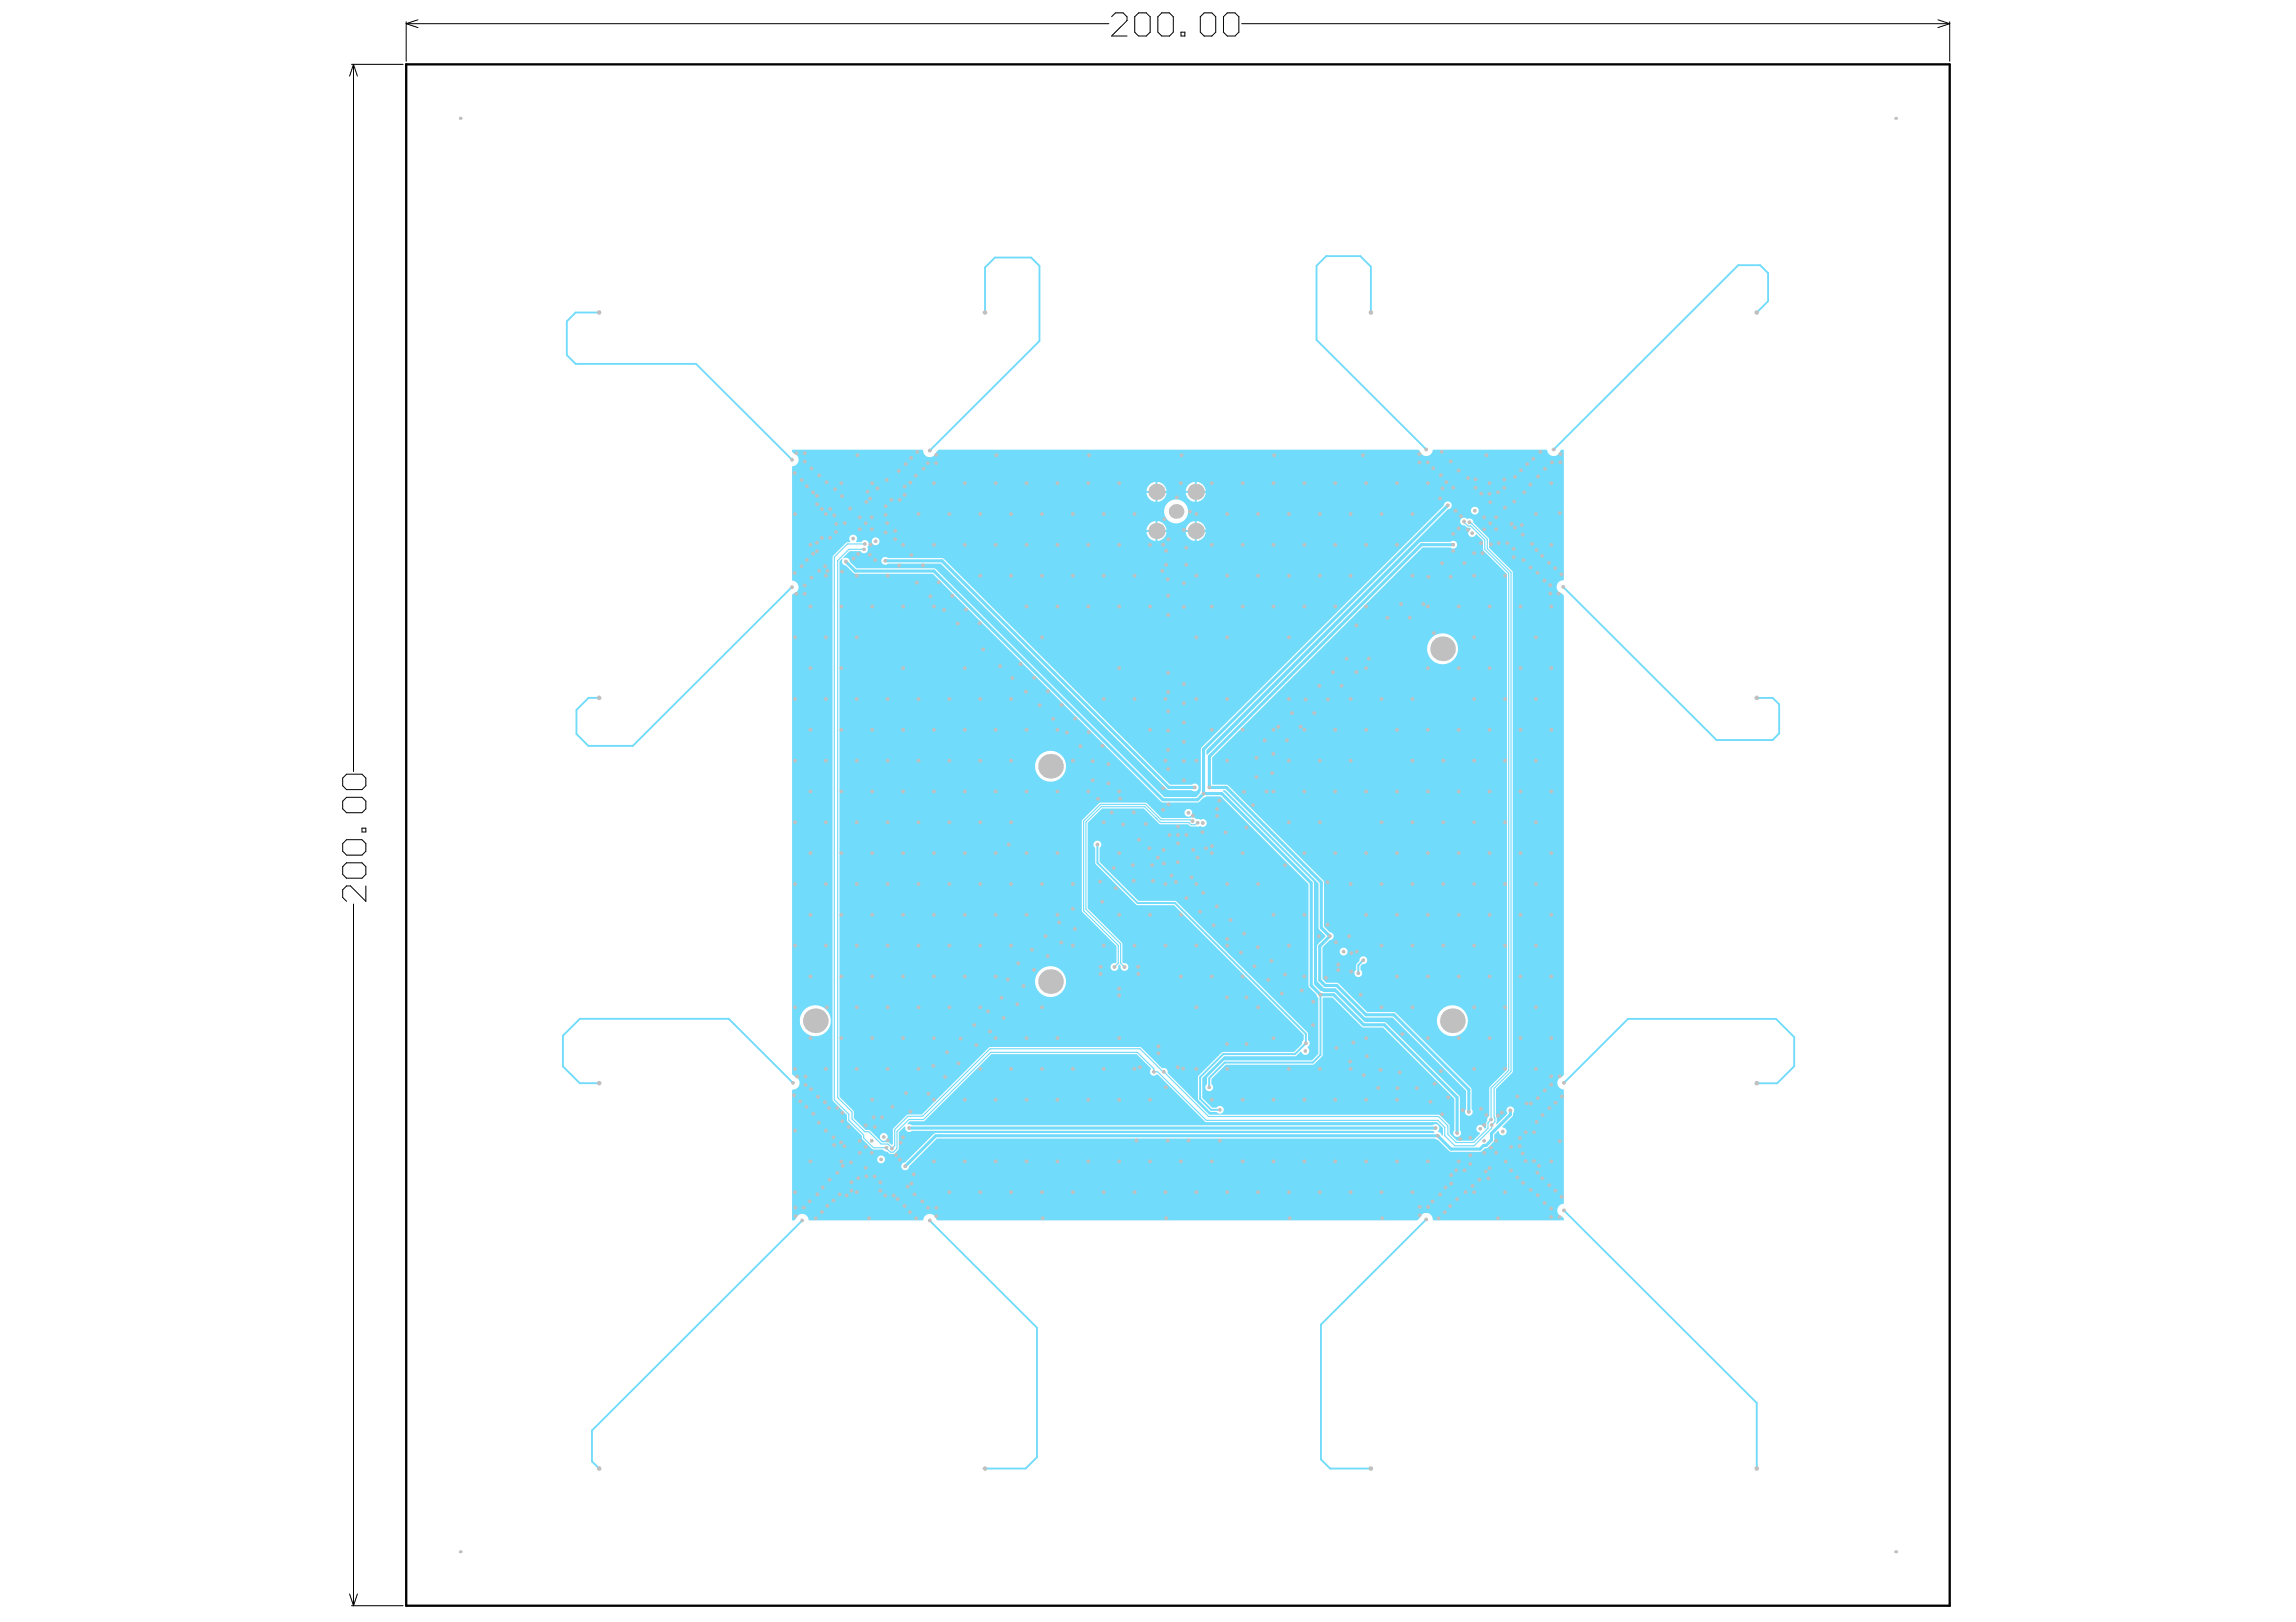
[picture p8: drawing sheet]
<svg xmlns="http://www.w3.org/2000/svg" width="297mm" height="210mm" viewBox="0 0 297 210" stroke-linecap="round" stroke-linejoin="round" font-family="sans-serif">
<g fill="none" stroke="#000" stroke-width=".13">
<path d="M45.5 8.3h6.6M45.7 8.3l.5 1.5M45.7 8.3l-.5 1.5M45.7 8.3v91.5M52.6 3.1l1.5 .5M52.6 2.8v5.1M52.6 3.1h90.9M54.1 2.6l-1.5 .5M143.8 2.2l.5-.5h1l.5 .5v.5l-2 2h2M146.8 2.2l.5-.5h1l.5 .5v2l-.5 .5h-1l-.5-.5zM149.8 2.2l.5-.5h1l.5 .5v2l-.5 .5h-1l-.5-.5zM152.8 4.2h.5v.5h-.5z"/>
<path d="M155.3 2.2l.5-.5h1l.5 .5v2l-.5 .5h-1l-.5-.5zM158.3 2.2l.5-.5h1l.5 .5v2l-.5 .5h-1l-.5-.5zM160.6 3.1h91.6M250.7 2.6l1.5 .5M252.2 2.8v5.1M252.2 3.1l-1.5 .5M44.3 100.7l.5-.5h2l.5 .5v1l-.5 .5h-2l-.5-.5zM44.3 103.7l.5-.5h2l.5 .5v1l-.5 .5h-2l-.5-.5zM44.3 109.2l.5-.5h2l.5 .5v1l-.5 .5h-2l-.5-.5zM44.3 112.2l.5-.5h2l.5 .5v1l-.5 .5h-2l-.5-.5zM45.7 117v90.8M46.8 107.2h.5v.5h-.5z"/>
<path d="M47.3 114.6v2l-2-2h-.5l-.5 .5v1l.5 .5M45.2 206.3l.5 1.5M45.5 207.8h6.6M46.2 206.3l-.5 1.5"/>
</g>
<path d="M52.6 8.3h199.6v199.5h-199.6z" fill="none" stroke="#000" stroke-width=".3"/>
<g fill="#70dbfa">
<path d="M117.4 145.4l.3-.3 1.9-.1 8.7-8.6h18.8l1.8 1.9a.53 .53 0 0 0 0 .7 .53 .53 0 0 0 .7 0h.2l6.2 6.2h29.9l.8 .8v.9h-.2a.47 .47 0 0 0-.4-.4l-.1-.1a.51 .51 0 0 0 .1-.8 .51 .51 0 0 0-.8 0h-67.3l-.2-.1h-.3z"/>
<path d="M102.5 58.2h16.8l.1 .1a.85 .85 0 0 0 .8 .9 .85 .85 0 0 0 .9-.7l.3-.3h62.1l.2 .2a.85 .85 0 0 0 .9 .6 .85 .85 0 0 0 .8-.8h14.7a.85 .85 0 0 0 .8 .8 .85 .85 0 0 0 .9-.6l.2-.2h.3v16.8a.96 .96 0 0 0-.9 1.2 .85 .85 0 0 0 .6 .6l.3 .3v62l-.2 .2a.85 .85 0 0 0-.6 .9 .85 .85 0 0 0 .8 .8v14.8a.85 .85 0 0 0-.8 .7 .85 .85 0 0 0 .6 1l.2 .2v.2h-16.9v-.1a.85 .85 0 0 0-.8-.8 .85 .85 0 0 0-.9 .6l-.3 .3h-62.1l-.2-.1a.85 .85 0 0 0-.9-.7 .85 .85 0 0 0-.8 .8h-14.8a.85 .85 0 0 0-.7-.8 .85 .85 0 0 0-1 .7l-.1 .1h-.3v-16.8l.1-.1a.85 .85 0 0 0 .8-.7 .85 .85 0 0 0-.6-1l-.3-.3v-62l.1-.2a.85 .85 0 0 0 .7-.9 .85 .85 0 0 0-.8-.8v-14.8a.85 .85 0 0 0 .8-.7 .85 .85 0 0 0-.6-.9l-.2-.2zM149.7 62.4v1.1h1.2a1.26 1.26 0 0 0-1.2-1.1zM154.8 62.4v1.1h1.2a1.26 1.26 0 0 0-1.2-1.1zM148.7 62.7l-.2 .3-.2 .5h1.2v-1.1l-.5 .1zM153.8 62.7l-.2 .3-.2 .5h1.2v-1.1l-.6 .1zM153.4 63.8a1.26 1.26 0 0 0 1.2 1.1v-1.1zM148.3 63.8a1.26 1.26 0 0 0 1.2 1.1v-1.1zM154.8 63.8v1.1a1.26 1.26 0 0 0 1.2-1.1zM149.7 63.8v1.1a1.26 1.26 0 0 0 1.2-1.1zM110 69.3a.5 .5 0 0 0 0 .7v.2h-.5l-1.8 1.9v70.2l1.9 2v.8l1.9 1.9 .1 .4 1.2 1.3 1.4 .1a.47 .47 0 0 0 .6 .2l.3 .3h.5l.6-.5 .1-2.3 .7-.7h.1a.5 .5 0 0 0 .3 .6 .5 .5 0 0 0 .6-.1h67.4l.2 .3h-64.5l-.3 .1-3.7 3.7a.51 .51 0 0 0-.5 .5 .51 .51 0 0 0 .5 .5 .51 .51 0 0 0 .5-.5l3.6-3.6h64.4l.4 .2 1.6 1.5 3.9 .1 .2-.1 .4-.4 .4-.1 .7-.7 .1-.3v-.7l.5-.4h.1a.51 .51 0 0 0 .5 .5 .51 .51 0 0 0 .5-.5 .51 .51 0 0 0-.5-.5l-.1-.1 1.3-1.3 .2-.5a.51 .51 0 0 0 0-.7 .51 .51 0 0 0-.8 0 .51 .51 0 0 0 0 .7l-1.3 1.5-.2-.1 .1-.7-.1-.2v-3.6l2.2-2.3v-64.5l-3.1-3.2v-1.2l-2-2.1a.5 .5 0 0 0-.3-.5 .5 .5 0 0 0-.5 .1 .5 .5 0 0 0-.9 .1 .5 .5 0 0 0 .6 .7l.3 .3h.4l.1 .2a.53 .53 0 0 0-.2 .9 .53 .53 0 0 0 .9-.2l.9 .8v1.3l3.1 3v64.1l-2.3 2.3v3.7l-.3 .3v.3l-.1 .2v.7l-.2 .2-.1-.1v-.1a.51 .51 0 0 0-.9-.1 .51 .51 0 0 0 .3 .8l.1 .1-.9 .9h-2.1l-1-.9v-1.2l-1.4-1.2h-29.6l-5.5-5.4a.5 .5 0 0 0-.1-.6 .5 .5 0 0 0-.6 0l-2.8-2.8h-19.5l-8.7 8.7h-1.9l-1.8 1.8-.1 2.1h-.1h-.1l-.3-.3h-.9l-1.5-1.5-.6-.1-1.5-1.5-.1-1-1.8-1.8v-69.3l.3-.3 .1 .1v.1a.51 .51 0 0 0 .4 .7l1 1 .3 .1h10l29.5 29.4 .3 .2h4.4l.3-.2 .5-.5 .4-.1h1.8l11.4 11.3v13.1l.1 .3 .9 .9 .3 .4v7.3l-.9 .8h-11.4l-2.1 2.1v.2v.8a.5 .5 0 0 0-.1 .7 .5 .5 0 0 0 .7 0 .5 .5 0 0 0-.1-.7v-.7l1.9-1.8h11.2l.2-.1 1-1 .1-.2v-7.4h1.3l3.9 3.8 2.6 .1 9.3 9.2v4.1a.51 .51 0 0 0-.1 .7 .51 .51 0 0 0 .8 0 .51 .51 0 0 0 0-.7v-4.3l-.1-.2-9.5-9.4-.2-.1h-2.5l-3.8-3.8-.3-.1h-1.3l-.4-.2-.8-.8v-13.3l-11.8-11.7v-.1h.3l12.1 12v5.8l.1 .2 .8 .9-1 1-.1 .2v4.4l.1 .3 .8 .8h1.5l3.8 3.8h3.6l9.5 9.5v2.3a.51 .51 0 0 0 0 .7 .51 .51 0 0 0 .7 0 .51 .51 0 0 0 0-.7v-2.5l-.1-.2-9.7-9.7-.3-.1h-3.4l-3.7-3.7-.3-.1h-1.3l-.5-.5v-4.1l.9-.9a.51 .51 0 0 0 .5-.5 .51 .51 0 0 0-.5-.6l-.7-.7v-5.7l-.1-.3-12.3-12.3-.3-.1h-1.8v-3.5l27.2-27.2h3.6a.51 .51 0 0 0 .8 0 .51 .51 0 0 0 0-.7 .51 .51 0 0 0-.8 0h-3.7l-.2 .1-27.5 27.5-.1-.1v-.5l31.2-31.2a.51 .51 0 0 0 .5-.5 .51 .51 0 0 0-.5-.5 .51 .51 0 0 0-.5 .5l-31.3 31.3-.1 .3v5.3l-.2 .4-.4 .4h-4.2l-29.5-29.5-.3-.1h-10l-.9-.8a.5 .5 0 0 0-.2-.5 .5 .5 0 0 0-.6 .1v-.1l.8-.9h1.4l.1 .2a.5 .5 0 0 0 .7 0 .5 .5 0 0 0 .1-.7 .5 .5 0 0 0 0-.8 .5 .5 0 0 0-.8 .2h-.6l-.1-.2a.51 .51 0 0 0 0-.7 .51 .51 0 0 0-.7 0zM190.3 66.1a.51 .51 0 0 0 1 0 .51 .51 0 0 0-1 0zM150.6 66.2a1.55 1.55 0 0 0 3.1 0 1.55 1.55 0 0 0-3.1 0zM149.7 67.4v1.2h1.2a1.26 1.26 0 0 0-1.2-1.2zM154.8 67.4v1.2h1.2a1.26 1.26 0 0 0-1.2-1.2zM148.7 67.8l-.2 .3-.2 .5h1.2v-1.2l-.5 .2zM153.8 67.8l-.2 .3-.2 .5h1.2v-1.2l-.6 .2zM153.4 68.8a1.26 1.26 0 0 0 1.2 1.2v-1.2zM148.3 68.8a1.26 1.26 0 0 0 1.2 1.2v-1.2zM154.8 68.8v1.2a1.26 1.26 0 0 0 1.2-1.2zM149.7 68.8v1.2a1.26 1.26 0 0 0 1.2-1.2zM112.8 70.1a.51 .51 0 0 0 1 0 .51 .51 0 0 0-1 0zM184.6 84a2.01 2.01 0 0 0 4 0 2.01 2.01 0 0 0-4 0zM133.9 99.2a2.01 2.01 0 0 0 4 0 2.01 2.01 0 0 0-4 0zM114.2 72.2a.51 .51 0 0 0 0 .7 .51 .51 0 0 0 .7 0h6.8l29.3 29.3 .2 .1h3a.51 .51 0 0 0 .7 0 .51 .51 0 0 0 0-.8 .51 .51 0 0 0-.7 0h-2.8l-29.3-29.2-.2-.1h-7a.51 .51 0 0 0-.7 0zM153.2 105.2a.55 .55 0 0 0 1.1 0 .55 .55 0 0 0-1.1 0zM140 106.1v.2v11.6l4.4 4.5v2.1l-.1 .2a.51 .51 0 0 0-.6 .4 .51 .51 0 0 0 .5 .5 .51 .51 0 0 0 .5-.6l.1-.2 .2 .2a.51 .51 0 0 0 .4 .6 .51 .51 0 0 0 .6-.5 .51 .51 0 0 0-.7-.4l-.1-.2v-2.4l-4.5-4.5v-11.1l1.9-1.9h5.4l2 2.1h3.7l.4 .3h.9l.3-.1a.51 .51 0 0 0 .7 0 .51 .51 0 0 0 0-.7 .51 .51 0 0 0-.7-.1l-.3-.1h-.3a.49 .49 0 0 0-.7-.1h-3.7l-2.1-2h-5.8zM173.3 123.1a.51 .51 0 0 0 1 0 .51 .51 0 0 0-1 0zM176 123.9l-.1 .5-.4 .4-.1 .7a.5 .5 0 0 0 0 .8 .5 .5 0 0 0 .7 0 .5 .5 0 0 0-.1-.8v-.5l.3-.2a.51 .51 0 0 0 .6-.7 .51 .51 0 0 0-.9-.2zM133.9 127a2.01 2.01 0 0 0 4 0 2.01 2.01 0 0 0-4 0zM185.9 132.1a2.01 2.01 0 0 0 4 0 2.01 2.01 0 0 0-4 0zM103.5 132.1a2.01 2.01 0 0 0 4 0 2.01 2.01 0 0 0-4 0zM141.6 108.9a.5 .5 0 0 0 .1 .8v2l.1 .2 5.2 5.2h.2h4.7l16.8 16.8v.7l-.2 .2-.1 .3-1 1h-9.1l-.2 .1-3 3-.1 .2v2.9l1.5 1.5 .9 .1a.5 .5 0 0 0 .8 .1 .5 .5 0 0 0 0-.8 .5 .5 0 0 0-.8 .1h-.6l-1.3-1.2v-2.6l2.9-2.8h9.1l.8-.6h.1a.51 .51 0 0 0 .8 .3 .51 .51 0 0 0 0-.8v-.1a.49 .49 0 0 0 0-.9v-.8l-.1-.2-16.9-16.9-.2-.1h-4.7l-5-5v-1.9a.5 .5 0 0 0 .1-.7 .5 .5 0 0 0-.8-.1zM113.8 147.1a.55 .55 0 0 0 1.1 0 .55 .55 0 0 0-1.1 0zM113.5 150a.51 .51 0 0 0 1 0 .51 .51 0 0 0-1 0z"/>
</g>
<g fill="none" stroke="#70dbfa" stroke-width=".24">
<path d="M77.5 40.4h-3l-1.2 1.2v4.4l1.2 1.1h15.5l12.5 12.4M120.3 58.3h.1M127.4 40.4v-5.8l1.3-1.3h4.7l1.1 1.1v9.7l-14.2 14.2M177.4 40.4v-5.9l-1.4-1.4h-4.4l-1.3 1.3v9.6l14.2 14.2M201 58.2h.1M227.3 40.4l1.4-1.4v-3.7l-1-1h-2.8l-23.9 23.9M102.5 76l-20.6 20.5h-5.8l-1.5-1.5v-3.1l1.5-1.6h1.4M202.2 75.9v.1M202.2 76l19.9 19.8h7.2l.9-.9v-3.8l-.9-.8h-2.2M102.6 140.1l-8.3-8.3h-19.3l-2.2 2.2v4l2.2 2.2h2.5M103.8 157.9l-27.2 27.2v4l.9 .9M120.3 158l13.9 13.8v16.8l-1.5 1.4h-5.3"/>
<path d="M184.5 157.8l-13.6 13.6v17.5l1.2 1.1h5.3M202.3 156.6l25 25v8.4M202.3 140.1l8.3-8.2h19.2l2.3 2.3v3.8l-2.2 2.2h-2.6"/>
</g>
<path d="M111.8 71.1h-2l-1.4 1.4v69.5l1.8 1.9v.9l1.7 1.7h.5l1.6 1.6h.9l.5 .5M189.4 67.5l.5 .6h.4l1.8 1.8v1.2l3.1 3.1v64.3l-2.3 2.3v4.1l-.4 .4v.7l-1.8 1.8h-2.3l-1.1-1v-1.1l-1.2-1.2h-29.7l-8.9-8.8h-19.4l-8.7 8.8h-1.9l-1.8 1.7v2.1l-.3 .3M190.1 67.6h.1l2.2 2.2v1.2l3.1 3.1v64.5l-2.2 2.2v3.8l.1 .1v.5l-.4 .4v.4l-2.3 2.3h-2.5l-1.3-1.3v-1.1l-.9-.9h-29.9l-6.3-6.3h-.5v-.4l-2.1-2.1h-19l-8.7 8.7h-1.9l-1.6 1.5v2.2l-.4 .5h-.4l-.5-.6h-1.7l-1.3-1.2v-.4l-1.9-1.9v-.8l-1.9-1.9v-70.2l1.7-1.7h2.3M190.4 67.8h.1M149.6 105.9h.1M154.3 106.3l-.3-.2h-3.8l-2-2h-5.8l-2.2 2.2v11.6l4.5 4.4v2.3l-.5 .5M155 106.5l-.4 .2h-.5l-.3-.3h-3.7l-2-2h-5.6l-2 2v11.3l4.5 4.4v2.5l.5 .5M115.4 148.6h.1M191.5 147.4v.1" fill="none" stroke="#70dbfa" stroke-width=".15"/>
<path d="M142 109.3v2.4l5.2 5.2h4.8l16.9 16.9v1.2l-1.4 1.4h-9.2l-3 3v2.8l1.4 1.4h1.1M170.8 128.7v7.8l-1 1h-11.3l-2.1 2v1.2M176.4 124.3l-.7 .6v1" fill="none" stroke="#70dbfa" stroke-width=".25"/>
<path d="M109.4 72.7l1.3 1.2h10.1l29.7 29.6h4.4l.8-.8M114.5 72.6h7.4l29.3 29.3h3.4M187.3 65.4l-31.6 31.6v5.7M188 70.5h-4.1l-27.4 27.4v4h2.1l12.3 12.3v5.9l1.1 1.1-1.3 1.2v4.4l.7 .7h1.5l3.8 3.8h3.6l9.7 9.7v2.9M155.7 102.7h2.4l11.5 11.6v13.2l1.2 1.2h1.7l3.9 3.9h2.7l9.4 9.4v4.6M185.7 146h-68.1M195.4 143.7v.5l-2.4 2.5v.8l-.7 .7h-.4l-.4 .5h-3.8l-1.7-1.7h-64.9l-4 3.9" fill="none" stroke="#70dbfa" stroke-width=".4"/>
<g fill="#c0c0c0">
<circle cx="114" cy="150" r=".25"/>
<circle cx="115.9" cy="149.5" r=".25"/>
<circle cx="157.8" cy="147.6" r=".25"/>
<circle cx="153.8" cy="147.6" r=".25"/>
<circle cx="151.1" cy="147.6" r=".25"/>
<circle cx="147" cy="147.6" r=".25"/>
<circle cx="110.4" cy="72.3" r=".25"/>
<circle cx="201.8" cy="139.3" r=".25"/>
<circle cx="200.7" cy="139.3" r=".25"/>
<circle cx="200.7" cy="140.4" r=".25"/>
<circle cx="202.3" cy="140.1" r=".25"/>
<circle cx="172.8" cy="121.9" r=".25"/>
<circle cx="161.3" cy="107.1" r=".25"/>
<circle cx="166.2" cy="112" r=".25"/>
<circle cx="171.7" cy="114.2" r=".25"/>
<circle cx="170.6" cy="121.2" r=".25"/>
<circle cx="171.7" cy="119.7" r=".25"/>
<circle cx="174.5" cy="121.2" r=".25"/>
<circle cx="172" cy="121.2" r=".25"/>
<circle cx="175.7" cy="125.9" r=".25"/>
<circle cx="171.5" cy="126.5" r=".25"/>
<circle cx="170.8" cy="128.7" r=".25"/>
<circle cx="173.1" cy="125.5" r=".25"/>
<circle cx="173.1" cy="124.8" r=".25"/>
<circle cx="185.5" cy="81.9" r=".25"/>
<circle cx="107" cy="130.4" r=".25"/>
<circle cx="227.3" cy="140.2" r=".3"/>
<circle cx="227.3" cy="90.3" r=".3"/>
<circle cx="227.3" cy="40.4" r=".3"/>
<circle cx="177.4" cy="40.4" r=".3"/>
<circle cx="127.4" cy="40.4" r=".3"/>
<circle cx="77.5" cy="40.4" r=".3"/>
<circle cx="77.5" cy="90.3" r=".3"/>
<circle cx="227.3" cy="190" r=".3"/>
<circle cx="177.4" cy="190" r=".3"/>
<circle cx="127.4" cy="190" r=".3"/>
<circle cx="77.5" cy="140.2" r=".3"/>
<circle cx="77.5" cy="190" r=".3"/>
<circle cx="122.3" cy="139.4" r=".25"/>
<circle cx="124" cy="137.6" r=".25"/>
<circle cx="120.1" cy="141.5" r=".25"/>
<circle cx="117.8" cy="143.9" r=".25"/>
<circle cx="190.5" cy="153.5" r=".25"/>
<circle cx="189.6" cy="154.3" r=".25"/>
<circle cx="188" cy="63.1" r=".25"/>
<circle cx="196" cy="61.7" r=".25"/>
<circle cx="197.1" cy="72.5" r=".25"/>
<circle cx="198.8" cy="71.2" r=".25"/>
<circle cx="183.7" cy="156.2" r=".25"/>
<circle cx="183.7" cy="157.3" r=".25"/>
<circle cx="184.8" cy="156.2" r=".25"/>
<circle cx="104.1" cy="59.7" r=".25"/>
<circle cx="103" cy="58.6" r=".25"/>
<circle cx="104.1" cy="58.6" r=".25"/>
<circle cx="103" cy="76.8" r=".25"/>
<circle cx="104.1" cy="75.8" r=".25"/>
<circle cx="104.1" cy="76.8" r=".25"/>
<circle cx="121.1" cy="59.9" r=".25"/>
<circle cx="120" cy="59.9" r=".25"/>
<circle cx="121.1" cy="58.9" r=".25"/>
<circle cx="104.2" cy="140.4" r=".25"/>
<circle cx="104.2" cy="139.3" r=".25"/>
<circle cx="103.1" cy="139.3" r=".25"/>
<circle cx="104" cy="156.3" r=".25"/>
<circle cx="102.9" cy="157.4" r=".25"/>
<circle cx="102.9" cy="156.3" r=".25"/>
<circle cx="121.1" cy="157.4" r=".25"/>
<circle cx="120.1" cy="156.3" r=".25"/>
<circle cx="121.1" cy="156.3" r=".25"/>
<circle cx="200.7" cy="156.4" r=".25"/>
<circle cx="201.8" cy="157.5" r=".25"/>
<circle cx="200.7" cy="157.5" r=".25"/>
<circle cx="201.7" cy="76.8" r=".25"/>
<circle cx="200.6" cy="75.7" r=".25"/>
<circle cx="200.6" cy="76.8" r=".25"/>
<circle cx="183.6" cy="58.8" r=".25"/>
<circle cx="184.7" cy="59.8" r=".25"/>
<circle cx="183.6" cy="59.8" r=".25"/>
<circle cx="200.8" cy="59.8" r=".25"/>
<circle cx="201.9" cy="58.8" r=".25"/>
<circle cx="201.9" cy="59.8" r=".25"/>
<circle cx="184.5" cy="58.2" r=".25"/>
<circle cx="120.3" cy="58.3" r=".25"/>
<circle cx="102.5" cy="76" r=".25"/>
<circle cx="102.5" cy="59.5" r=".25"/>
<circle cx="102.6" cy="140.1" r=".25"/>
<circle cx="103.8" cy="157.9" r=".25"/>
<circle cx="120.3" cy="157.9" r=".25"/>
<circle cx="184.5" cy="157.8" r=".25"/>
<circle cx="202.3" cy="156.6" r=".25"/>
<circle cx="202.2" cy="75.9" r=".25"/>
<circle cx="201" cy="58.2" r=".25"/>
<circle cx="189.9" cy="61.9" r=".25"/>
<circle cx="186.5" cy="58.5" r=".25"/>
<circle cx="152.4" cy="108" r=".25"/>
<circle cx="192.9" cy="148.5" r=".25"/>
<circle cx="153.5" cy="108" r=".25"/>
<circle cx="152.4" cy="111.6" r=".25"/>
<circle cx="155.6" cy="107.7" r=".25"/>
<circle cx="154.4" cy="110" r=".25"/>
<circle cx="150.5" cy="110" r=".25"/>
<circle cx="152.4" cy="107" r=".25"/>
<circle cx="117.1" cy="150.9" r=".25"/>
<circle cx="117.4" cy="153.6" r=".25"/>
<circle cx="106.7" cy="73.3" r=".25"/>
<circle cx="109.4" cy="72.7" r=".25"/>
<circle cx="150.6" cy="138.7" r=".25"/>
<circle cx="149.3" cy="138.7" r=".25"/>
<circle cx="144.2" cy="125.1" r=".25"/>
<circle cx="145.5" cy="125.1" r=".25"/>
<circle cx="114.5" cy="72.6" r=".25"/>
<circle cx="190" cy="143.9" r=".25"/>
<circle cx="197.5" cy="142.8" r=".25"/>
<circle cx="195.4" cy="143.7" r=".25"/>
<circle cx="187.3" cy="65.4" r=".25"/>
<circle cx="186.6" cy="63.2" r=".25"/>
<circle cx="188" cy="70.5" r=".25"/>
<circle cx="188" cy="69.1" r=".25"/>
<circle cx="188.7" cy="68.4" r=".25"/>
<circle cx="188.3" cy="66.1" r=".25"/>
<circle cx="156.5" cy="101.9" r=".25"/>
<circle cx="154.6" cy="101.9" r=".25"/>
<circle cx="155.7" cy="102.7" r=".25"/>
<circle cx="110.9" cy="58.9" r=".25"/>
<circle cx="192.3" cy="58.9" r=".25"/>
<circle cx="201.8" cy="66.4" r=".25"/>
<circle cx="201.8" cy="147.7" r=".25"/>
<circle cx="112.4" cy="157.7" r=".25"/>
<circle cx="193.8" cy="157.7" r=".25"/>
<circle cx="178.8" cy="157.7" r=".25"/>
<circle cx="166.8" cy="157.7" r=".25"/>
<circle cx="150.9" cy="157.7" r=".25"/>
<circle cx="134.9" cy="157.7" r=".25"/>
<circle cx="128.9" cy="58.9" r=".25"/>
<circle cx="140.9" cy="58.9" r=".25"/>
<circle cx="152.9" cy="58.9" r=".25"/>
<circle cx="164.8" cy="58.9" r=".25"/>
<circle cx="176.3" cy="58.9" r=".25"/>
<circle cx="186.4" cy="138.6" r=".25"/>
<circle cx="181.4" cy="133.8" r=".25"/>
<circle cx="196.3" cy="141.9" r=".25"/>
<circle cx="197" cy="149.3" r=".25"/>
<circle cx="191.4" cy="152.7" r=".25"/>
<circle cx="196.3" cy="152.4" r=".25"/>
<circle cx="195.5" cy="151.5" r=".25"/>
<circle cx="118.2" cy="152" r=".25"/>
<circle cx="105.9" cy="145.3" r=".25"/>
<circle cx="107.8" cy="147.2" r=".25"/>
<circle cx="108.9" cy="74" r=".25"/>
<circle cx="107.9" cy="66.7" r=".25"/>
<circle cx="108.9" cy="64.2" r=".25"/>
<circle cx="113.5" cy="63.2" r=".25"/>
<circle cx="114.7" cy="62.1" r=".25"/>
<circle cx="186.3" cy="64.5" r=".25"/>
<circle cx="198.2" cy="70.4" r=".25"/>
<circle cx="197" cy="69.2" r=".25"/>
<circle cx="193.8" cy="63.7" r=".25"/>
<circle cx="195.9" cy="64.9" r=".25"/>
<circle cx="188" cy="71.3" r=".25"/>
<circle cx="119.4" cy="73.2" r=".25"/>
<circle cx="116.3" cy="73.2" r=".25"/>
<circle cx="119.5" cy="60.7" r=".25"/>
<circle cx="116.3" cy="61" r=".25"/>
<circle cx="117.9" cy="59.3" r=".25"/>
<circle cx="117.8" cy="62.5" r=".25"/>
<circle cx="117.2" cy="60.1" r=".25"/>
<circle cx="118.5" cy="61.6" r=".25"/>
<circle cx="118.7" cy="58.5" r=".25"/>
<circle cx="106" cy="73.9" r=".25"/>
<circle cx="102.8" cy="74.2" r=".25"/>
<circle cx="104.4" cy="72.5" r=".25"/>
<circle cx="103.7" cy="73.3" r=".25"/>
<circle cx="105" cy="74.8" r=".25"/>
<circle cx="105.2" cy="71.7" r=".25"/>
<circle cx="106" cy="61.5" r=".25"/>
<circle cx="102.8" cy="61.2" r=".25"/>
<circle cx="104.4" cy="62.9" r=".25"/>
<circle cx="108" cy="63.3" r=".25"/>
<circle cx="103.7" cy="62.1" r=".25"/>
<circle cx="105" cy="60.6" r=".25"/>
<circle cx="106.9" cy="62.4" r=".25"/>
<circle cx="105.2" cy="63.7" r=".25"/>
<circle cx="199.8" cy="75.1" r=".25"/>
<circle cx="199.5" cy="71.9" r=".25"/>
<circle cx="201.2" cy="73.5" r=".25"/>
<circle cx="198" cy="73.4" r=".25"/>
<circle cx="200.4" cy="72.8" r=".25"/>
<circle cx="198.9" cy="74.1" r=".25"/>
<circle cx="202" cy="74.3" r=".25"/>
<circle cx="185.4" cy="60.6" r=".25"/>
<circle cx="188.7" cy="60.9" r=".25"/>
<circle cx="187.1" cy="62.4" r=".25"/>
<circle cx="187.7" cy="59.7" r=".25"/>
<circle cx="186.4" cy="61.5" r=".25"/>
<circle cx="199" cy="61.7" r=".25"/>
<circle cx="199.3" cy="58.5" r=".25"/>
<circle cx="197.6" cy="60.1" r=".25"/>
<circle cx="197.2" cy="63.7" r=".25"/>
<circle cx="198.4" cy="59.4" r=".25"/>
<circle cx="199.9" cy="60.7" r=".25"/>
<circle cx="198" cy="62.7" r=".25"/>
<circle cx="196.8" cy="60.9" r=".25"/>
<circle cx="199.9" cy="141.1" r=".25"/>
<circle cx="199.6" cy="144.3" r=".25"/>
<circle cx="201.3" cy="142.7" r=".25"/>
<circle cx="198.1" cy="142.8" r=".25"/>
<circle cx="200.5" cy="143.4" r=".25"/>
<circle cx="199" cy="142.1" r=".25"/>
<circle cx="202.1" cy="141.9" r=".25"/>
<circle cx="199.8" cy="155.7" r=".25"/>
<circle cx="199.5" cy="152.5" r=".25"/>
<circle cx="201.2" cy="154.1" r=".25"/>
<circle cx="198" cy="154" r=".25"/>
<circle cx="197" cy="153.1" r=".25"/>
<circle cx="200.4" cy="153.4" r=".25"/>
<circle cx="198.9" cy="154.7" r=".25"/>
<circle cx="202" cy="154.9" r=".25"/>
<circle cx="185.3" cy="155.5" r=".25"/>
<circle cx="188.5" cy="155.2" r=".25"/>
<circle cx="186.9" cy="156.9" r=".25"/>
<circle cx="187" cy="153.7" r=".25"/>
<circle cx="187.6" cy="156.1" r=".25"/>
<circle cx="186.3" cy="154.6" r=".25"/>
<circle cx="186.1" cy="157.7" r=".25"/>
<circle cx="104.9" cy="140.9" r=".25"/>
<circle cx="105.2" cy="144.1" r=".25"/>
<circle cx="103.5" cy="142.5" r=".25"/>
<circle cx="106.7" cy="142.6" r=".25"/>
<circle cx="104.3" cy="143.2" r=".25"/>
<circle cx="105.8" cy="141.9" r=".25"/>
<circle cx="102.7" cy="141.7" r=".25"/>
<circle cx="115.6" cy="154.7" r=".25"/>
<circle cx="119.3" cy="155.5" r=".25"/>
<circle cx="116.1" cy="155.2" r=".25"/>
<circle cx="117.7" cy="156.9" r=".25"/>
<circle cx="117" cy="156.1" r=".25"/>
<circle cx="118.3" cy="154.6" r=".25"/>
<circle cx="118.5" cy="157.7" r=".25"/>
<circle cx="168.9" cy="136" r=".25"/>
<circle cx="105.5" cy="157.7" r=".25"/>
<circle cx="105.7" cy="154.6" r=".25"/>
<circle cx="107" cy="156.1" r=".25"/>
<circle cx="111" cy="152.5" r=".25"/>
<circle cx="109" cy="150.9" r=".25"/>
<circle cx="108.3" cy="151.8" r=".25"/>
<circle cx="107.3" cy="152.7" r=".25"/>
<circle cx="144.8" cy="128.8" r=".25"/>
<circle cx="147.3" cy="126" r=".25"/>
<circle cx="144.8" cy="127.9" r=".25"/>
<circle cx="142.4" cy="125.1" r=".25"/>
<circle cx="142.4" cy="126" r=".25"/>
<circle cx="147.2" cy="125.1" r=".25"/>
<circle cx="147.5" cy="138.1" r=".25"/>
<circle cx="146.8" cy="138.3" r=".25"/>
<circle cx="152.4" cy="138.1" r=".25"/>
<circle cx="149.9" cy="136.3" r=".25"/>
<circle cx="153.1" cy="138.3" r=".25"/>
<circle cx="149.9" cy="135.4" r=".25"/>
<circle cx="151.2" cy="104.1" r=".25"/>
<circle cx="150.5" cy="104.8" r=".25"/>
<circle cx="150.5" cy="102" r=".25"/>
<circle cx="157.8" cy="103.6" r=".25"/>
<circle cx="157.5" cy="104.7" r=".25"/>
<circle cx="190.8" cy="66.1" r=".25"/>
<circle cx="151.3" cy="108.1" r=".25"/>
<circle cx="152.4" cy="109.1" r=".25"/>
<circle cx="113.2" cy="72.5" r=".25"/>
<circle cx="191.6" cy="143.5" r=".25"/>
<circle cx="117.9" cy="153.2" r=".25"/>
<circle cx="116.5" cy="147.9" r=".25"/>
<circle cx="116.8" cy="147.2" r=".25"/>
<circle cx="117.6" cy="146" r=".25"/>
<circle cx="193" cy="145.6" r=".25"/>
<circle cx="192.9" cy="144.9" r=".25"/>
<circle cx="193.8" cy="144.4" r=".25"/>
<circle cx="192" cy="145.6" r=".25"/>
<circle cx="186" cy="147" r=".25"/>
<circle cx="185.7" cy="146" r=".25"/>
<circle cx="168.9" cy="135" r=".25"/>
<circle cx="150.4" cy="73.9" r=".25"/>
<circle cx="151.1" cy="75" r=".25"/>
<circle cx="153.2" cy="75.5" r=".25"/>
<circle cx="153.5" cy="70.9" r=".25"/>
<circle cx="153.5" cy="73.1" r=".25"/>
<circle cx="150.9" cy="73.1" r=".25"/>
<circle cx="150.9" cy="71.3" r=".25"/>
<circle cx="189" cy="66.8" r=".25"/>
<circle cx="114.8" cy="147.6" r=".25"/>
<circle cx="112.6" cy="70.5" r=".25"/>
<circle cx="189.9" cy="68.6" r=".25"/>
<circle cx="173.8" cy="123.1" r=".25"/>
<circle cx="176.4" cy="124.3" r=".25"/>
<circle cx="115.8" cy="69.8" r=".25"/>
<circle cx="107.1" cy="73.9" r=".25"/>
<circle cx="106.4" cy="153.7" r=".25"/>
<circle cx="106.3" cy="156.9" r=".25"/>
<circle cx="107.8" cy="155.4" r=".25"/>
<circle cx="104.7" cy="155.5" r=".25"/>
<circle cx="200.7" cy="62.5" r=".25"/>
<circle cx="198.7" cy="66.5" r=".25"/>
<circle cx="200.7" cy="70.5" r=".25"/>
<circle cx="200.7" cy="78.5" r=".25"/>
<circle cx="198.7" cy="82.5" r=".25"/>
<circle cx="200.7" cy="86.5" r=".25"/>
<circle cx="198.7" cy="90.5" r=".25"/>
<circle cx="200.7" cy="94.4" r=".25"/>
<circle cx="198.7" cy="98.4" r=".25"/>
<circle cx="200.7" cy="102.4" r=".25"/>
<circle cx="198.7" cy="106.4" r=".25"/>
<circle cx="200.7" cy="110.4" r=".25"/>
<circle cx="198.7" cy="114.4" r=".25"/>
<circle cx="200.7" cy="118.4" r=".25"/>
<circle cx="198.7" cy="122.4" r=".25"/>
<circle cx="200.7" cy="126.4" r=".25"/>
<circle cx="198.7" cy="130.3" r=".25"/>
<circle cx="200.7" cy="134.3" r=".25"/>
<circle cx="198.7" cy="138.3" r=".25"/>
<circle cx="200.7" cy="150.3" r=".25"/>
<circle cx="194.7" cy="74.5" r=".25"/>
<circle cx="196.7" cy="78.5" r=".25"/>
<circle cx="196.7" cy="86.5" r=".25"/>
<circle cx="194.7" cy="90.5" r=".25"/>
<circle cx="196.7" cy="94.4" r=".25"/>
<circle cx="194.7" cy="98.4" r=".25"/>
<circle cx="196.7" cy="102.4" r=".25"/>
<circle cx="194.7" cy="106.4" r=".25"/>
<circle cx="196.7" cy="110.4" r=".25"/>
<circle cx="194.7" cy="114.4" r=".25"/>
<circle cx="196.7" cy="118.4" r=".25"/>
<circle cx="194.7" cy="122.4" r=".25"/>
<circle cx="196.7" cy="126.4" r=".25"/>
<circle cx="194.7" cy="130.3" r=".25"/>
<circle cx="196.7" cy="134.3" r=".25"/>
<circle cx="194.7" cy="138.3" r=".25"/>
<circle cx="194.7" cy="154.3" r=".25"/>
<circle cx="192.7" cy="62.5" r=".25"/>
<circle cx="190.7" cy="74.5" r=".25"/>
<circle cx="192.7" cy="78.5" r=".25"/>
<circle cx="190.7" cy="82.5" r=".25"/>
<circle cx="192.7" cy="86.5" r=".25"/>
<circle cx="190.7" cy="90.5" r=".25"/>
<circle cx="192.7" cy="94.4" r=".25"/>
<circle cx="190.7" cy="98.4" r=".25"/>
<circle cx="192.7" cy="102.4" r=".25"/>
<circle cx="190.7" cy="106.4" r=".25"/>
<circle cx="192.7" cy="110.4" r=".25"/>
<circle cx="190.7" cy="114.4" r=".25"/>
<circle cx="192.7" cy="118.4" r=".25"/>
<circle cx="190.7" cy="122.4" r=".25"/>
<circle cx="192.7" cy="126.4" r=".25"/>
<circle cx="190.7" cy="130.3" r=".25"/>
<circle cx="192.7" cy="134.3" r=".25"/>
<circle cx="190.7" cy="138.3" r=".25"/>
<circle cx="190.7" cy="154.3" r=".25"/>
<circle cx="188.7" cy="78.5" r=".25"/>
<circle cx="188.7" cy="86.5" r=".25"/>
<circle cx="188.7" cy="94.4" r=".25"/>
<circle cx="186.7" cy="98.4" r=".25"/>
<circle cx="188.7" cy="102.4" r=".25"/>
<circle cx="186.7" cy="106.4" r=".25"/>
<circle cx="188.7" cy="110.4" r=".25"/>
<circle cx="186.7" cy="114.4" r=".25"/>
<circle cx="188.7" cy="118.4" r=".25"/>
<circle cx="186.7" cy="122.4" r=".25"/>
<circle cx="188.7" cy="126.4" r=".25"/>
<circle cx="188.7" cy="134.3" r=".25"/>
<circle cx="188.7" cy="150.3" r=".25"/>
<circle cx="184.7" cy="62.5" r=".25"/>
<circle cx="182.7" cy="66.5" r=".25"/>
<circle cx="182.7" cy="74.5" r=".25"/>
<circle cx="184.7" cy="78.5" r=".25"/>
<circle cx="184.7" cy="86.5" r=".25"/>
<circle cx="182.7" cy="90.5" r=".25"/>
<circle cx="184.7" cy="94.4" r=".25"/>
<circle cx="182.7" cy="98.4" r=".25"/>
<circle cx="184.7" cy="102.4" r=".25"/>
<circle cx="182.7" cy="106.4" r=".25"/>
<circle cx="184.7" cy="110.4" r=".25"/>
<circle cx="182.7" cy="114.4" r=".25"/>
<circle cx="184.7" cy="118.4" r=".25"/>
<circle cx="182.7" cy="122.4" r=".25"/>
<circle cx="184.7" cy="126.4" r=".25"/>
<circle cx="182.7" cy="130.3" r=".25"/>
<circle cx="184.7" cy="134.3" r=".25"/>
<circle cx="184.7" cy="150.3" r=".25"/>
<circle cx="182.7" cy="154.3" r=".25"/>
<circle cx="180.7" cy="62.5" r=".25"/>
<circle cx="178.7" cy="66.5" r=".25"/>
<circle cx="180.7" cy="70.5" r=".25"/>
<circle cx="178.7" cy="90.5" r=".25"/>
<circle cx="180.7" cy="94.4" r=".25"/>
<circle cx="180.7" cy="102.4" r=".25"/>
<circle cx="178.7" cy="106.4" r=".25"/>
<circle cx="180.7" cy="110.4" r=".25"/>
<circle cx="178.7" cy="114.4" r=".25"/>
<circle cx="180.7" cy="118.4" r=".25"/>
<circle cx="178.7" cy="122.4" r=".25"/>
<circle cx="180.7" cy="126.4" r=".25"/>
<circle cx="178.7" cy="130.3" r=".25"/>
<circle cx="180.7" cy="142.3" r=".25"/>
<circle cx="180.7" cy="150.3" r=".25"/>
<circle cx="178.7" cy="154.3" r=".25"/>
<circle cx="176.7" cy="62.5" r=".25"/>
<circle cx="174.7" cy="66.5" r=".25"/>
<circle cx="176.7" cy="70.5" r=".25"/>
<circle cx="174.7" cy="74.5" r=".25"/>
<circle cx="176.7" cy="78.5" r=".25"/>
<circle cx="176.7" cy="86.5" r=".25"/>
<circle cx="174.7" cy="90.5" r=".25"/>
<circle cx="176.7" cy="94.4" r=".25"/>
<circle cx="174.7" cy="98.4" r=".25"/>
<circle cx="176.7" cy="102.4" r=".25"/>
<circle cx="176.7" cy="110.4" r=".25"/>
<circle cx="174.7" cy="114.4" r=".25"/>
<circle cx="176.7" cy="118.4" r=".25"/>
<circle cx="176.7" cy="134.3" r=".25"/>
<circle cx="174.7" cy="138.3" r=".25"/>
<circle cx="176.7" cy="142.3" r=".25"/>
<circle cx="176.7" cy="150.3" r=".25"/>
<circle cx="174.7" cy="154.3" r=".25"/>
<circle cx="172.7" cy="62.5" r=".25"/>
<circle cx="170.7" cy="66.5" r=".25"/>
<circle cx="172.7" cy="70.5" r=".25"/>
<circle cx="170.7" cy="74.5" r=".25"/>
<circle cx="172.7" cy="78.5" r=".25"/>
<circle cx="172.7" cy="94.4" r=".25"/>
<circle cx="170.7" cy="98.4" r=".25"/>
<circle cx="172.7" cy="102.4" r=".25"/>
<circle cx="170.7" cy="106.4" r=".25"/>
<circle cx="172.7" cy="110.4" r=".25"/>
<circle cx="170.7" cy="138.3" r=".25"/>
<circle cx="172.7" cy="142.3" r=".25"/>
<circle cx="172.7" cy="150.3" r=".25"/>
<circle cx="170.7" cy="154.3" r=".25"/>
<circle cx="168.8" cy="62.5" r=".25"/>
<circle cx="166.8" cy="66.5" r=".25"/>
<circle cx="168.8" cy="70.5" r=".25"/>
<circle cx="166.8" cy="74.5" r=".25"/>
<circle cx="168.8" cy="78.5" r=".25"/>
<circle cx="166.8" cy="82.5" r=".25"/>
<circle cx="166.8" cy="90.5" r=".25"/>
<circle cx="168.8" cy="94.4" r=".25"/>
<circle cx="166.8" cy="98.4" r=".25"/>
<circle cx="168.8" cy="102.4" r=".25"/>
<circle cx="166.8" cy="106.4" r=".25"/>
<circle cx="168.8" cy="110.4" r=".25"/>
<circle cx="168.8" cy="118.4" r=".25"/>
<circle cx="166.8" cy="122.4" r=".25"/>
<circle cx="168.8" cy="126.4" r=".25"/>
<circle cx="166.8" cy="138.3" r=".25"/>
<circle cx="168.8" cy="142.3" r=".25"/>
<circle cx="168.8" cy="150.3" r=".25"/>
<circle cx="166.8" cy="154.3" r=".25"/>
<circle cx="164.8" cy="62.5" r=".25"/>
<circle cx="162.8" cy="66.5" r=".25"/>
<circle cx="164.8" cy="70.5" r=".25"/>
<circle cx="162.8" cy="74.5" r=".25"/>
<circle cx="164.8" cy="78.5" r=".25"/>
<circle cx="164.8" cy="94.4" r=".25"/>
<circle cx="164.8" cy="102.4" r=".25"/>
<circle cx="162.8" cy="114.4" r=".25"/>
<circle cx="164.8" cy="118.4" r=".25"/>
<circle cx="162.8" cy="130.3" r=".25"/>
<circle cx="164.8" cy="134.3" r=".25"/>
<circle cx="164.8" cy="142.3" r=".25"/>
<circle cx="164.8" cy="150.3" r=".25"/>
<circle cx="162.8" cy="154.3" r=".25"/>
<circle cx="160.8" cy="62.5" r=".25"/>
<circle cx="158.8" cy="66.5" r=".25"/>
<circle cx="160.8" cy="70.5" r=".25"/>
<circle cx="158.8" cy="74.5" r=".25"/>
<circle cx="160.8" cy="78.5" r=".25"/>
<circle cx="158.8" cy="82.5" r=".25"/>
<circle cx="158.8" cy="90.5" r=".25"/>
<circle cx="160.8" cy="94.4" r=".25"/>
<circle cx="158.8" cy="98.4" r=".25"/>
<circle cx="160.8" cy="110.4" r=".25"/>
<circle cx="158.8" cy="114.4" r=".25"/>
<circle cx="158.8" cy="122.4" r=".25"/>
<circle cx="160.8" cy="126.4" r=".25"/>
<circle cx="158.8" cy="138.3" r=".25"/>
<circle cx="160.8" cy="142.3" r=".25"/>
<circle cx="160.8" cy="150.3" r=".25"/>
<circle cx="158.8" cy="154.3" r=".25"/>
<circle cx="156.8" cy="62.5" r=".25"/>
<circle cx="154.8" cy="66.5" r=".25"/>
<circle cx="156.8" cy="70.5" r=".25"/>
<circle cx="154.8" cy="74.5" r=".25"/>
<circle cx="156.8" cy="78.5" r=".25"/>
<circle cx="154.8" cy="82.5" r=".25"/>
<circle cx="154.8" cy="90.5" r=".25"/>
<circle cx="156.8" cy="94.4" r=".25"/>
<circle cx="154.8" cy="98.4" r=".25"/>
<circle cx="156.8" cy="110.4" r=".25"/>
<circle cx="154.8" cy="114.4" r=".25"/>
<circle cx="154.8" cy="122.4" r=".25"/>
<circle cx="156.8" cy="126.4" r=".25"/>
<circle cx="154.8" cy="130.3" r=".25"/>
<circle cx="154.8" cy="138.3" r=".25"/>
<circle cx="156.8" cy="142.3" r=".25"/>
<circle cx="156.8" cy="150.3" r=".25"/>
<circle cx="154.8" cy="154.3" r=".25"/>
<circle cx="152.8" cy="62.5" r=".25"/>
<circle cx="150.8" cy="90.5" r=".25"/>
<circle cx="150.8" cy="98.4" r=".25"/>
<circle cx="150.8" cy="114.4" r=".25"/>
<circle cx="152.8" cy="118.4" r=".25"/>
<circle cx="150.8" cy="122.4" r=".25"/>
<circle cx="152.8" cy="126.4" r=".25"/>
<circle cx="152.8" cy="150.3" r=".25"/>
<circle cx="150.8" cy="154.3" r=".25"/>
<circle cx="146.8" cy="66.5" r=".25"/>
<circle cx="148.8" cy="70.5" r=".25"/>
<circle cx="146.8" cy="74.5" r=".25"/>
<circle cx="148.8" cy="78.5" r=".25"/>
<circle cx="146.8" cy="90.5" r=".25"/>
<circle cx="148.8" cy="94.4" r=".25"/>
<circle cx="148.8" cy="118.4" r=".25"/>
<circle cx="146.8" cy="122.4" r=".25"/>
<circle cx="148.8" cy="142.3" r=".25"/>
<circle cx="148.8" cy="150.3" r=".25"/>
<circle cx="146.8" cy="154.3" r=".25"/>
<circle cx="144.8" cy="62.5" r=".25"/>
<circle cx="142.8" cy="66.5" r=".25"/>
<circle cx="144.8" cy="70.5" r=".25"/>
<circle cx="142.8" cy="74.5" r=".25"/>
<circle cx="144.8" cy="78.5" r=".25"/>
<circle cx="144.8" cy="86.5" r=".25"/>
<circle cx="142.8" cy="90.5" r=".25"/>
<circle cx="144.8" cy="102.4" r=".25"/>
<circle cx="142.8" cy="106.4" r=".25"/>
<circle cx="144.8" cy="110.4" r=".25"/>
<circle cx="144.8" cy="118.4" r=".25"/>
<circle cx="142.8" cy="122.4" r=".25"/>
<circle cx="144.8" cy="134.3" r=".25"/>
<circle cx="142.8" cy="138.3" r=".25"/>
<circle cx="144.8" cy="142.3" r=".25"/>
<circle cx="144.8" cy="150.3" r=".25"/>
<circle cx="142.8" cy="154.3" r=".25"/>
<circle cx="140.8" cy="62.5" r=".25"/>
<circle cx="138.8" cy="66.5" r=".25"/>
<circle cx="140.8" cy="70.5" r=".25"/>
<circle cx="138.8" cy="74.5" r=".25"/>
<circle cx="140.8" cy="78.5" r=".25"/>
<circle cx="138.8" cy="98.4" r=".25"/>
<circle cx="140.8" cy="102.4" r=".25"/>
<circle cx="138.8" cy="114.4" r=".25"/>
<circle cx="138.8" cy="122.4" r=".25"/>
<circle cx="138.8" cy="138.3" r=".25"/>
<circle cx="140.8" cy="142.3" r=".25"/>
<circle cx="140.8" cy="150.3" r=".25"/>
<circle cx="138.8" cy="154.3" r=".25"/>
<circle cx="136.8" cy="62.5" r=".25"/>
<circle cx="134.8" cy="66.5" r=".25"/>
<circle cx="136.8" cy="70.5" r=".25"/>
<circle cx="134.8" cy="74.5" r=".25"/>
<circle cx="136.8" cy="78.5" r=".25"/>
<circle cx="134.8" cy="82.5" r=".25"/>
<circle cx="136.8" cy="94.4" r=".25"/>
<circle cx="136.8" cy="102.4" r=".25"/>
<circle cx="136.8" cy="110.4" r=".25"/>
<circle cx="134.8" cy="114.4" r=".25"/>
<circle cx="136.8" cy="118.4" r=".25"/>
<circle cx="134.8" cy="130.3" r=".25"/>
<circle cx="136.8" cy="134.3" r=".25"/>
<circle cx="134.8" cy="138.3" r=".25"/>
<circle cx="136.8" cy="142.3" r=".25"/>
<circle cx="136.8" cy="150.3" r=".25"/>
<circle cx="134.8" cy="154.3" r=".25"/>
<circle cx="132.8" cy="62.5" r=".25"/>
<circle cx="130.8" cy="66.5" r=".25"/>
<circle cx="132.8" cy="70.5" r=".25"/>
<circle cx="130.8" cy="74.5" r=".25"/>
<circle cx="132.8" cy="78.5" r=".25"/>
<circle cx="130.8" cy="90.5" r=".25"/>
<circle cx="132.8" cy="94.4" r=".25"/>
<circle cx="130.8" cy="98.4" r=".25"/>
<circle cx="132.8" cy="102.4" r=".25"/>
<circle cx="130.8" cy="106.4" r=".25"/>
<circle cx="132.8" cy="110.4" r=".25"/>
<circle cx="130.8" cy="114.4" r=".25"/>
<circle cx="132.8" cy="118.4" r=".25"/>
<circle cx="130.8" cy="122.4" r=".25"/>
<circle cx="132.8" cy="134.3" r=".25"/>
<circle cx="130.8" cy="138.3" r=".25"/>
<circle cx="132.8" cy="142.3" r=".25"/>
<circle cx="132.8" cy="150.3" r=".25"/>
<circle cx="130.8" cy="154.3" r=".25"/>
<circle cx="128.8" cy="62.5" r=".25"/>
<circle cx="126.8" cy="66.5" r=".25"/>
<circle cx="128.8" cy="70.5" r=".25"/>
<circle cx="126.8" cy="74.5" r=".25"/>
<circle cx="126.8" cy="90.5" r=".25"/>
<circle cx="128.8" cy="94.4" r=".25"/>
<circle cx="126.8" cy="98.4" r=".25"/>
<circle cx="128.8" cy="102.4" r=".25"/>
<circle cx="126.8" cy="106.4" r=".25"/>
<circle cx="128.8" cy="110.4" r=".25"/>
<circle cx="126.8" cy="114.4" r=".25"/>
<circle cx="128.8" cy="118.4" r=".25"/>
<circle cx="126.8" cy="122.4" r=".25"/>
<circle cx="128.8" cy="126.4" r=".25"/>
<circle cx="126.8" cy="130.3" r=".25"/>
<circle cx="128.8" cy="134.3" r=".25"/>
<circle cx="126.8" cy="138.3" r=".25"/>
<circle cx="128.8" cy="142.3" r=".25"/>
<circle cx="128.8" cy="150.3" r=".25"/>
<circle cx="126.8" cy="154.3" r=".25"/>
<circle cx="124.8" cy="62.5" r=".25"/>
<circle cx="122.8" cy="66.5" r=".25"/>
<circle cx="124.8" cy="70.5" r=".25"/>
<circle cx="124.8" cy="86.5" r=".25"/>
<circle cx="122.8" cy="90.5" r=".25"/>
<circle cx="124.8" cy="94.4" r=".25"/>
<circle cx="122.8" cy="98.4" r=".25"/>
<circle cx="124.8" cy="102.4" r=".25"/>
<circle cx="122.8" cy="106.4" r=".25"/>
<circle cx="124.8" cy="110.4" r=".25"/>
<circle cx="122.8" cy="114.4" r=".25"/>
<circle cx="124.8" cy="118.4" r=".25"/>
<circle cx="122.8" cy="122.4" r=".25"/>
<circle cx="124.8" cy="126.4" r=".25"/>
<circle cx="122.8" cy="130.3" r=".25"/>
<circle cx="124.8" cy="142.3" r=".25"/>
<circle cx="124.8" cy="150.3" r=".25"/>
<circle cx="122.8" cy="154.3" r=".25"/>
<circle cx="120.8" cy="62.5" r=".25"/>
<circle cx="118.8" cy="66.5" r=".25"/>
<circle cx="120.8" cy="70.5" r=".25"/>
<circle cx="120.8" cy="78.5" r=".25"/>
<circle cx="118.8" cy="90.5" r=".25"/>
<circle cx="120.8" cy="94.4" r=".25"/>
<circle cx="118.8" cy="98.4" r=".25"/>
<circle cx="120.8" cy="102.4" r=".25"/>
<circle cx="118.8" cy="106.4" r=".25"/>
<circle cx="120.8" cy="110.4" r=".25"/>
<circle cx="118.8" cy="114.4" r=".25"/>
<circle cx="120.8" cy="118.4" r=".25"/>
<circle cx="118.8" cy="122.4" r=".25"/>
<circle cx="120.8" cy="126.4" r=".25"/>
<circle cx="118.8" cy="130.3" r=".25"/>
<circle cx="120.8" cy="134.3" r=".25"/>
<circle cx="118.8" cy="138.3" r=".25"/>
<circle cx="120.8" cy="142.3" r=".25"/>
<circle cx="120.8" cy="150.3" r=".25"/>
<circle cx="116.8" cy="70.5" r=".25"/>
<circle cx="114.8" cy="74.5" r=".25"/>
<circle cx="116.8" cy="78.5" r=".25"/>
<circle cx="116.8" cy="86.5" r=".25"/>
<circle cx="114.8" cy="90.5" r=".25"/>
<circle cx="116.8" cy="94.4" r=".25"/>
<circle cx="114.8" cy="98.4" r=".25"/>
<circle cx="116.8" cy="102.4" r=".25"/>
<circle cx="114.8" cy="106.4" r=".25"/>
<circle cx="116.8" cy="110.4" r=".25"/>
<circle cx="114.8" cy="114.4" r=".25"/>
<circle cx="116.8" cy="118.4" r=".25"/>
<circle cx="114.8" cy="122.4" r=".25"/>
<circle cx="116.8" cy="126.4" r=".25"/>
<circle cx="114.8" cy="130.3" r=".25"/>
<circle cx="116.8" cy="134.3" r=".25"/>
<circle cx="114.8" cy="138.3" r=".25"/>
<circle cx="112.8" cy="62.5" r=".25"/>
<circle cx="110.8" cy="74.5" r=".25"/>
<circle cx="112.8" cy="78.5" r=".25"/>
<circle cx="110.8" cy="82.5" r=".25"/>
<circle cx="110.8" cy="90.5" r=".25"/>
<circle cx="112.8" cy="94.4" r=".25"/>
<circle cx="110.8" cy="98.4" r=".25"/>
<circle cx="112.8" cy="102.4" r=".25"/>
<circle cx="110.8" cy="106.4" r=".25"/>
<circle cx="112.8" cy="110.4" r=".25"/>
<circle cx="110.8" cy="114.4" r=".25"/>
<circle cx="112.8" cy="118.4" r=".25"/>
<circle cx="110.8" cy="122.4" r=".25"/>
<circle cx="112.8" cy="126.4" r=".25"/>
<circle cx="110.8" cy="130.3" r=".25"/>
<circle cx="112.8" cy="134.3" r=".25"/>
<circle cx="110.8" cy="138.3" r=".25"/>
<circle cx="112.8" cy="142.3" r=".25"/>
<circle cx="110.8" cy="154.3" r=".25"/>
<circle cx="108.8" cy="62.5" r=".25"/>
<circle cx="106.8" cy="66.5" r=".25"/>
<circle cx="106.8" cy="74.5" r=".25"/>
<circle cx="108.8" cy="78.5" r=".25"/>
<circle cx="106.8" cy="82.5" r=".25"/>
<circle cx="108.8" cy="86.5" r=".25"/>
<circle cx="106.8" cy="90.5" r=".25"/>
<circle cx="108.8" cy="94.4" r=".25"/>
<circle cx="106.8" cy="98.4" r=".25"/>
<circle cx="108.8" cy="102.4" r=".25"/>
<circle cx="106.8" cy="106.4" r=".25"/>
<circle cx="108.8" cy="110.4" r=".25"/>
<circle cx="106.8" cy="114.4" r=".25"/>
<circle cx="108.8" cy="118.4" r=".25"/>
<circle cx="106.8" cy="122.4" r=".25"/>
<circle cx="108.8" cy="126.4" r=".25"/>
<circle cx="108.8" cy="134.3" r=".25"/>
<circle cx="106.8" cy="138.3" r=".25"/>
<circle cx="106.8" cy="146.3" r=".25"/>
<circle cx="108.8" cy="150.3" r=".25"/>
<circle cx="102.9" cy="66.5" r=".25"/>
<circle cx="104.9" cy="70.5" r=".25"/>
<circle cx="104.9" cy="78.5" r=".25"/>
<circle cx="102.9" cy="82.5" r=".25"/>
<circle cx="104.9" cy="86.5" r=".25"/>
<circle cx="102.9" cy="90.5" r=".25"/>
<circle cx="104.9" cy="94.4" r=".25"/>
<circle cx="102.9" cy="98.4" r=".25"/>
<circle cx="104.9" cy="102.4" r=".25"/>
<circle cx="102.9" cy="106.4" r=".25"/>
<circle cx="104.9" cy="110.4" r=".25"/>
<circle cx="102.9" cy="114.4" r=".25"/>
<circle cx="104.9" cy="118.4" r=".25"/>
<circle cx="102.9" cy="122.4" r=".25"/>
<circle cx="104.9" cy="126.4" r=".25"/>
<circle cx="102.9" cy="130.3" r=".25"/>
<circle cx="104.9" cy="134.3" r=".25"/>
<circle cx="102.9" cy="138.3" r=".25"/>
<circle cx="102.9" cy="146.3" r=".25"/>
<circle cx="104.9" cy="150.3" r=".25"/>
<circle cx="102.9" cy="154.3" r=".25"/>
<circle cx="168.4" cy="128.2" r=".25"/>
<circle cx="174.8" cy="125.7" r=".25"/>
<circle cx="118.6" cy="75.4" r=".25"/>
<circle cx="120.4" cy="77.2" r=".25"/>
<circle cx="122.1" cy="78.9" r=".25"/>
<circle cx="123.9" cy="80.7" r=".25"/>
<circle cx="127.2" cy="84" r=".25"/>
<circle cx="129.4" cy="86.2" r=".25"/>
<circle cx="131" cy="87.7" r=".25"/>
<circle cx="132.7" cy="89.5" r=".25"/>
<circle cx="134.5" cy="91.3" r=".25"/>
<circle cx="136.3" cy="93" r=".25"/>
<circle cx="138" cy="94.8" r=".25"/>
<circle cx="139.8" cy="96.6" r=".25"/>
<circle cx="141.4" cy="98.5" r=".25"/>
<circle cx="141.4" cy="101" r=".25"/>
<circle cx="142.1" cy="103.4" r=".25"/>
<circle cx="143.8" cy="105.1" r=".25"/>
<circle cx="145.3" cy="106.7" r=".25"/>
<circle cx="147.4" cy="108.7" r=".25"/>
<circle cx="148.2" cy="106.6" r=".25"/>
<circle cx="146.7" cy="105.1" r=".25"/>
<circle cx="144.9" cy="103.4" r=".25"/>
<circle cx="143.4" cy="101.4" r=".25"/>
<circle cx="143.4" cy="98.9" r=".25"/>
<circle cx="142.6" cy="96.5" r=".25"/>
<circle cx="140.9" cy="94.8" r=".25"/>
<circle cx="139.1" cy="93" r=".25"/>
<circle cx="137.3" cy="91.2" r=".25"/>
<circle cx="135.6" cy="89.5" r=".25"/>
<circle cx="133.8" cy="87.7" r=".25"/>
<circle cx="132" cy="85.9" r=".25"/>
<circle cx="126.7" cy="80.6" r=".25"/>
<circle cx="125" cy="78.9" r=".25"/>
<circle cx="123.2" cy="77.1" r=".25"/>
<circle cx="121.4" cy="75.4" r=".25"/>
<circle cx="117.9" cy="71.8" r=".25"/>
<circle cx="149.1" cy="112" r=".25"/>
<circle cx="146.6" cy="112" r=".25"/>
<circle cx="144.1" cy="112.3" r=".25"/>
<circle cx="142.3" cy="114.1" r=".25"/>
<circle cx="138.8" cy="117.6" r=".25"/>
<circle cx="137" cy="119.4" r=".25"/>
<circle cx="135.3" cy="121.1" r=".25"/>
<circle cx="133.5" cy="122.9" r=".25"/>
<circle cx="131.7" cy="124.7" r=".25"/>
<circle cx="130.4" cy="126.8" r=".25"/>
<circle cx="129.6" cy="129.1" r=".25"/>
<circle cx="127.8" cy="130.9" r=".25"/>
<circle cx="126" cy="132.6" r=".25"/>
<circle cx="124.3" cy="134.4" r=".25"/>
<circle cx="122.5" cy="136.2" r=".25"/>
<circle cx="120.7" cy="137.9" r=".25"/>
<circle cx="117.2" cy="141.5" r=".25"/>
<circle cx="115.5" cy="143.2" r=".25"/>
<circle cx="126.3" cy="135.2" r=".25"/>
<circle cx="128.1" cy="133.5" r=".25"/>
<circle cx="129.8" cy="131.7" r=".25"/>
<circle cx="131.6" cy="130" r=".25"/>
<circle cx="132.4" cy="127.6" r=".25"/>
<circle cx="133.8" cy="125.5" r=".25"/>
<circle cx="135.5" cy="123.7" r=".25"/>
<circle cx="137.3" cy="122" r=".25"/>
<circle cx="139.1" cy="120.2" r=".25"/>
<circle cx="142.6" cy="116.7" r=".25"/>
<circle cx="144.4" cy="114.9" r=".25"/>
<circle cx="146.7" cy="114" r=".25"/>
<circle cx="149.2" cy="114" r=".25"/>
<circle cx="151.6" cy="113.3" r=".25"/>
<circle cx="152.1" cy="114.1" r=".25"/>
<circle cx="153.5" cy="116.2" r=".25"/>
<circle cx="155.2" cy="118" r=".25"/>
<circle cx="157" cy="119.8" r=".25"/>
<circle cx="158.8" cy="121.5" r=".25"/>
<circle cx="160.5" cy="123.3" r=".25"/>
<circle cx="162.3" cy="125" r=".25"/>
<circle cx="164.1" cy="126.8" r=".25"/>
<circle cx="165.8" cy="128.6" r=".25"/>
<circle cx="169.9" cy="132.7" r=".25"/>
<circle cx="172.9" cy="135.6" r=".25"/>
<circle cx="174.7" cy="137.4" r=".25"/>
<circle cx="176.4" cy="139.1" r=".25"/>
<circle cx="178.3" cy="140.8" r=".25"/>
<circle cx="180.8" cy="140.8" r=".25"/>
<circle cx="183.3" cy="140.8" r=".25"/>
<circle cx="185.1" cy="142.6" r=".25"/>
<circle cx="186.6" cy="144.2" r=".25"/>
<circle cx="189.2" cy="143.7" r=".25"/>
<circle cx="187.4" cy="142" r=".25"/>
<circle cx="185.6" cy="140.2" r=".25"/>
<circle cx="181.1" cy="138.8" r=".25"/>
<circle cx="178.6" cy="138.4" r=".25"/>
<circle cx="176.8" cy="136.7" r=".25"/>
<circle cx="175.1" cy="134.9" r=".25"/>
<circle cx="169.9" cy="129.6" r=".25"/>
<circle cx="166.3" cy="126.1" r=".25"/>
<circle cx="164.5" cy="124.3" r=".25"/>
<circle cx="162.7" cy="122.6" r=".25"/>
<circle cx="161" cy="120.8" r=".25"/>
<circle cx="159.2" cy="119.1" r=".25"/>
<circle cx="157.4" cy="117.3" r=".25"/>
<circle cx="155.7" cy="115.5" r=".25"/>
<circle cx="154.2" cy="113.5" r=".25"/>
<circle cx="186.6" cy="72.9" r=".25"/>
<circle cx="184.8" cy="74.7" r=".25"/>
<circle cx="181.3" cy="78.2" r=".25"/>
<circle cx="179.5" cy="79.9" r=".25"/>
<circle cx="174.2" cy="85.2" r=".25"/>
<circle cx="172.4" cy="87" r=".25"/>
<circle cx="170.7" cy="88.8" r=".25"/>
<circle cx="168.9" cy="90.5" r=".25"/>
<circle cx="167.1" cy="92.3" r=".25"/>
<circle cx="165.4" cy="94" r=".25"/>
<circle cx="163.6" cy="95.8" r=".25"/>
<circle cx="162.6" cy="98.1" r=".25"/>
<circle cx="162.6" cy="100.6" r=".25"/>
<circle cx="160.9" cy="102.5" r=".25"/>
<circle cx="156.8" cy="109.5" r=".25"/>
<circle cx="158.6" cy="107.7" r=".25"/>
<circle cx="162.1" cy="104.2" r=".25"/>
<circle cx="163.9" cy="102.4" r=".25"/>
<circle cx="164.6" cy="100" r=".25"/>
<circle cx="164.7" cy="97.6" r=".25"/>
<circle cx="166.5" cy="95.8" r=".25"/>
<circle cx="168.3" cy="94" r=".25"/>
<circle cx="170" cy="92.3" r=".25"/>
<circle cx="171.8" cy="90.5" r=".25"/>
<circle cx="173.6" cy="88.7" r=".25"/>
<circle cx="177.1" cy="85.2" r=".25"/>
<circle cx="182.4" cy="79.9" r=".25"/>
<circle cx="184.2" cy="78.2" r=".25"/>
<circle cx="187.7" cy="74.6" r=".25"/>
<circle cx="189.4" cy="72.9" r=".25"/>
<circle cx="150.6" cy="67.2" r=".25"/>
<circle cx="151.1" cy="77.1" r=".25"/>
<circle cx="151.1" cy="79.6" r=".25"/>
<circle cx="151.1" cy="87.1" r=".25"/>
<circle cx="151.1" cy="89.6" r=".25"/>
<circle cx="151.1" cy="92.1" r=".25"/>
<circle cx="151.1" cy="94.5" r=".25"/>
<circle cx="151.1" cy="97" r=".25"/>
<circle cx="151.1" cy="99.5" r=".25"/>
<circle cx="153.2" cy="101" r=".25"/>
<circle cx="153.2" cy="98.5" r=".25"/>
<circle cx="153.2" cy="96" r=".25"/>
<circle cx="153.2" cy="93.5" r=".25"/>
<circle cx="153.2" cy="91" r=".25"/>
<circle cx="153.2" cy="88.5" r=".25"/>
<circle cx="153.2" cy="78.5" r=".25"/>
<circle cx="153.2" cy="68.6" r=".25"/>
<circle cx="154" cy="66.2" r=".25"/>
<circle cx="152.3" cy="64.4" r=".25"/>
<circle cx="188.5" cy="146.6" r=".25"/>
<circle cx="111.8" cy="71.1" r=".25"/>
<circle cx="115.4" cy="148.6" r=".25"/>
<circle cx="189.4" cy="67.5" r=".25"/>
<circle cx="190.1" cy="67.6" r=".25"/>
<circle cx="151.2" cy="69.8" r=".25"/>
<circle cx="150.5" cy="70.5" r=".25"/>
<circle cx="176" cy="128.7" r=".25"/>
<circle cx="175.5" cy="87" r=".25"/>
<circle cx="175.5" cy="80.9" r=".25"/>
<circle cx="161.3" cy="129.1" r=".25"/>
<circle cx="158.7" cy="129.1" r=".25"/>
<circle cx="158.7" cy="135.1" r=".25"/>
<circle cx="161.3" cy="135.1" r=".25"/>
<circle cx="155" cy="106.5" r=".25"/>
<circle cx="154.3" cy="106.3" r=".25"/>
<circle cx="111.9" cy="70.4" r=".25"/>
<circle cx="114.7" cy="148.5" r=".25"/>
<circle cx="148.7" cy="109.8" r=".25"/>
<circle cx="149.8" cy="111" r=".25"/>
<circle cx="150.6" cy="111.7" r=".25"/>
<circle cx="156" cy="109.8" r=".25"/>
<circle cx="154.9" cy="111" r=".25"/>
<circle cx="188.9" cy="147.4" r=".25"/>
<circle cx="113" cy="144.6" r=".25"/>
<circle cx="114.1" cy="144.6" r=".25"/>
<circle cx="115.8" cy="68.7" r=".25"/>
<circle cx="190.7" cy="71.6" r=".25"/>
<circle cx="191.8" cy="71.6" r=".25"/>
<circle cx="130.5" cy="109.3" r=".25"/>
<circle cx="142" cy="109.3" r=".25"/>
<circle cx="156.4" cy="140.7" r=".25"/>
<circle cx="150.8" cy="140.7" r=".25"/>
<circle cx="157.8" cy="143.6" r=".25"/>
<circle cx="175.5" cy="123.1" r=".25"/>
<circle cx="174.8" cy="123.3" r=".25"/>
<circle cx="157.5" cy="105.6" r=".25"/>
<circle cx="154.3" cy="105.6" r=".25"/>
<circle cx="153.7" cy="105.2" r=".25"/>
<circle cx="155.6" cy="106.5" r=".25"/>
<circle cx="112" cy="67.7" r=".25"/>
<circle cx="112.8" cy="68.5" r=".25"/>
<circle cx="111.2" cy="66.9" r=".25"/>
<circle cx="111.2" cy="68.5" r=".25"/>
<circle cx="112.8" cy="66.9" r=".25"/>
<circle cx="110.4" cy="69.7" r=".25"/>
<circle cx="112.1" cy="65" r=".25"/>
<circle cx="113.3" cy="70.1" r=".25"/>
<circle cx="112.2" cy="63.6" r=".25"/>
<circle cx="114.6" cy="66.6" r=".25"/>
<circle cx="110" cy="65.8" r=".25"/>
<circle cx="108.2" cy="67.8" r=".25"/>
<circle cx="112.6" cy="64.5" r=".25"/>
<circle cx="109.3" cy="67.7" r=".25"/>
<circle cx="114.6" cy="65.5" r=".25"/>
<circle cx="116.4" cy="64.7" r=".25"/>
<circle cx="117" cy="64" r=".25"/>
<circle cx="117" cy="63" r=".25"/>
<circle cx="115.3" cy="64.7" r=".25"/>
<circle cx="105.7" cy="70.2" r=".25"/>
<circle cx="106.3" cy="69.6" r=".25"/>
<circle cx="107.4" cy="69.6" r=".25"/>
<circle cx="105.7" cy="71.3" r=".25"/>
<circle cx="108.2" cy="68.9" r=".25"/>
<circle cx="106.3" cy="65.9" r=".25"/>
<circle cx="107.4" cy="65.9" r=".25"/>
<circle cx="105.7" cy="64.2" r=".25"/>
<circle cx="105.7" cy="65.2" r=".25"/>
<circle cx="114.8" cy="67.7" r=".25"/>
<circle cx="114.6" cy="68.9" r=".25"/>
<circle cx="111" cy="71.7" r=".25"/>
<circle cx="112.5" cy="71.8" r=".25"/>
<circle cx="112" cy="148.4" r=".25"/>
<circle cx="112.8" cy="147.6" r=".25"/>
<circle cx="111.2" cy="149.2" r=".25"/>
<circle cx="112.8" cy="149.2" r=".25"/>
<circle cx="111.2" cy="147.6" r=".25"/>
<circle cx="109.2" cy="148.3" r=".25"/>
<circle cx="114.3" cy="147.1" r=".25"/>
<circle cx="107.9" cy="148.2" r=".25"/>
<circle cx="110.1" cy="150.4" r=".25"/>
<circle cx="112.1" cy="152.2" r=".25"/>
<circle cx="108.8" cy="147.8" r=".25"/>
<circle cx="112" cy="151.1" r=".25"/>
<circle cx="109.8" cy="145.8" r=".25"/>
<circle cx="109" cy="144" r=".25"/>
<circle cx="108.3" cy="143.4" r=".25"/>
<circle cx="107.2" cy="143.4" r=".25"/>
<circle cx="109" cy="145.1" r=".25"/>
<circle cx="114.5" cy="154.7" r=".25"/>
<circle cx="113.9" cy="154.1" r=".25"/>
<circle cx="113.9" cy="153" r=".25"/>
<circle cx="113.1" cy="152.3" r=".25"/>
<circle cx="110.2" cy="154.1" r=".25"/>
<circle cx="110.2" cy="153" r=".25"/>
<circle cx="108.6" cy="154.6" r=".25"/>
<circle cx="109.5" cy="154.7" r=".25"/>
<circle cx="112" cy="145.6" r=".25"/>
<circle cx="113.2" cy="145.8" r=".25"/>
<circle cx="116.4" cy="150.1" r=".25"/>
<circle cx="192" cy="147.6" r=".25"/>
<circle cx="193.6" cy="149.2" r=".25"/>
<circle cx="193.6" cy="147.6" r=".25"/>
<circle cx="192" cy="149.2" r=".25"/>
<circle cx="194.4" cy="146.4" r=".25"/>
<circle cx="192.7" cy="151.2" r=".25"/>
<circle cx="191.5" cy="146.1" r=".25"/>
<circle cx="192.6" cy="152.5" r=".25"/>
<circle cx="190.2" cy="149.5" r=".25"/>
<circle cx="194.8" cy="150.3" r=".25"/>
<circle cx="196.6" cy="148.3" r=".25"/>
<circle cx="192.2" cy="151.6" r=".25"/>
<circle cx="195.5" cy="148.4" r=".25"/>
<circle cx="190.2" cy="150.6" r=".25"/>
<circle cx="188.4" cy="151.4" r=".25"/>
<circle cx="187.8" cy="152.1" r=".25"/>
<circle cx="187.8" cy="153.2" r=".25"/>
<circle cx="189.5" cy="151.4" r=".25"/>
<circle cx="198.5" cy="146.5" r=".25"/>
<circle cx="197.4" cy="146.5" r=".25"/>
<circle cx="198.8" cy="145.2" r=".25"/>
<circle cx="196.6" cy="147.3" r=".25"/>
<circle cx="198.5" cy="150.2" r=".25"/>
<circle cx="197.4" cy="150.2" r=".25"/>
<circle cx="198.9" cy="151.8" r=".25"/>
<circle cx="199.1" cy="150.9" r=".25"/>
<circle cx="190.2" cy="147.2" r=".25"/>
<circle cx="194.3" cy="144" r=".25"/>
<circle cx="192.3" cy="144.3" r=".25"/>
<circle cx="191.6" cy="70.3" r=".25"/>
<circle cx="192.9" cy="70.4" r=".25"/>
<circle cx="194.6" cy="63.1" r=".25"/>
<circle cx="194.6" cy="62" r=".25"/>
<circle cx="191.6" cy="63.9" r=".25"/>
<circle cx="190.9" cy="63.1" r=".25"/>
<circle cx="190.9" cy="62" r=".25"/>
<circle cx="195.8" cy="71" r=".25"/>
<circle cx="195.8" cy="72.1" r=".25"/>
<circle cx="195" cy="70.3" r=".25"/>
<circle cx="192.8" cy="65" r=".25"/>
<circle cx="196" cy="68.3" r=".25"/>
<circle cx="192.7" cy="63.9" r=".25"/>
<circle cx="194.7" cy="65.7" r=".25"/>
<circle cx="193.9" cy="70.3" r=".25"/>
<circle cx="196.9" cy="67.9" r=".25"/>
<circle cx="190.4" cy="69" r=".25"/>
<circle cx="195.6" cy="67.8" r=".25"/>
<circle cx="193.6" cy="68.5" r=".25"/>
<circle cx="192" cy="66.9" r=".25"/>
<circle cx="193.6" cy="66.9" r=".25"/>
<circle cx="192" cy="68.5" r=".25"/>
<circle cx="192.8" cy="67.7" r=".25"/>
<circle cx="105.5" cy="132.1" r="1.6"/>
<circle cx="149.6" cy="63.7" r="1.05"/>
<circle cx="152.2" cy="66.2" r=".95"/>
<circle cx="154.7" cy="63.7" r="1.05"/>
<circle cx="187.9" cy="132.1" r="1.6"/>
<circle cx="186.6" cy="84" r="1.6"/>
<circle cx="245.2" cy="15.3" r=".2"/>
<circle cx="149.6" cy="68.7" r="1.05"/>
<circle cx="154.7" cy="68.7" r="1.05"/>
<circle cx="245.2" cy="200.8" r=".2"/>
<circle cx="135.9" cy="99.2" r="1.6"/>
<circle cx="135.9" cy="127" r="1.6"/>
<circle cx="59.5" cy="15.3" r=".2"/>
<circle cx="59.5" cy="200.8" r=".2"/>
</g>
</svg>
